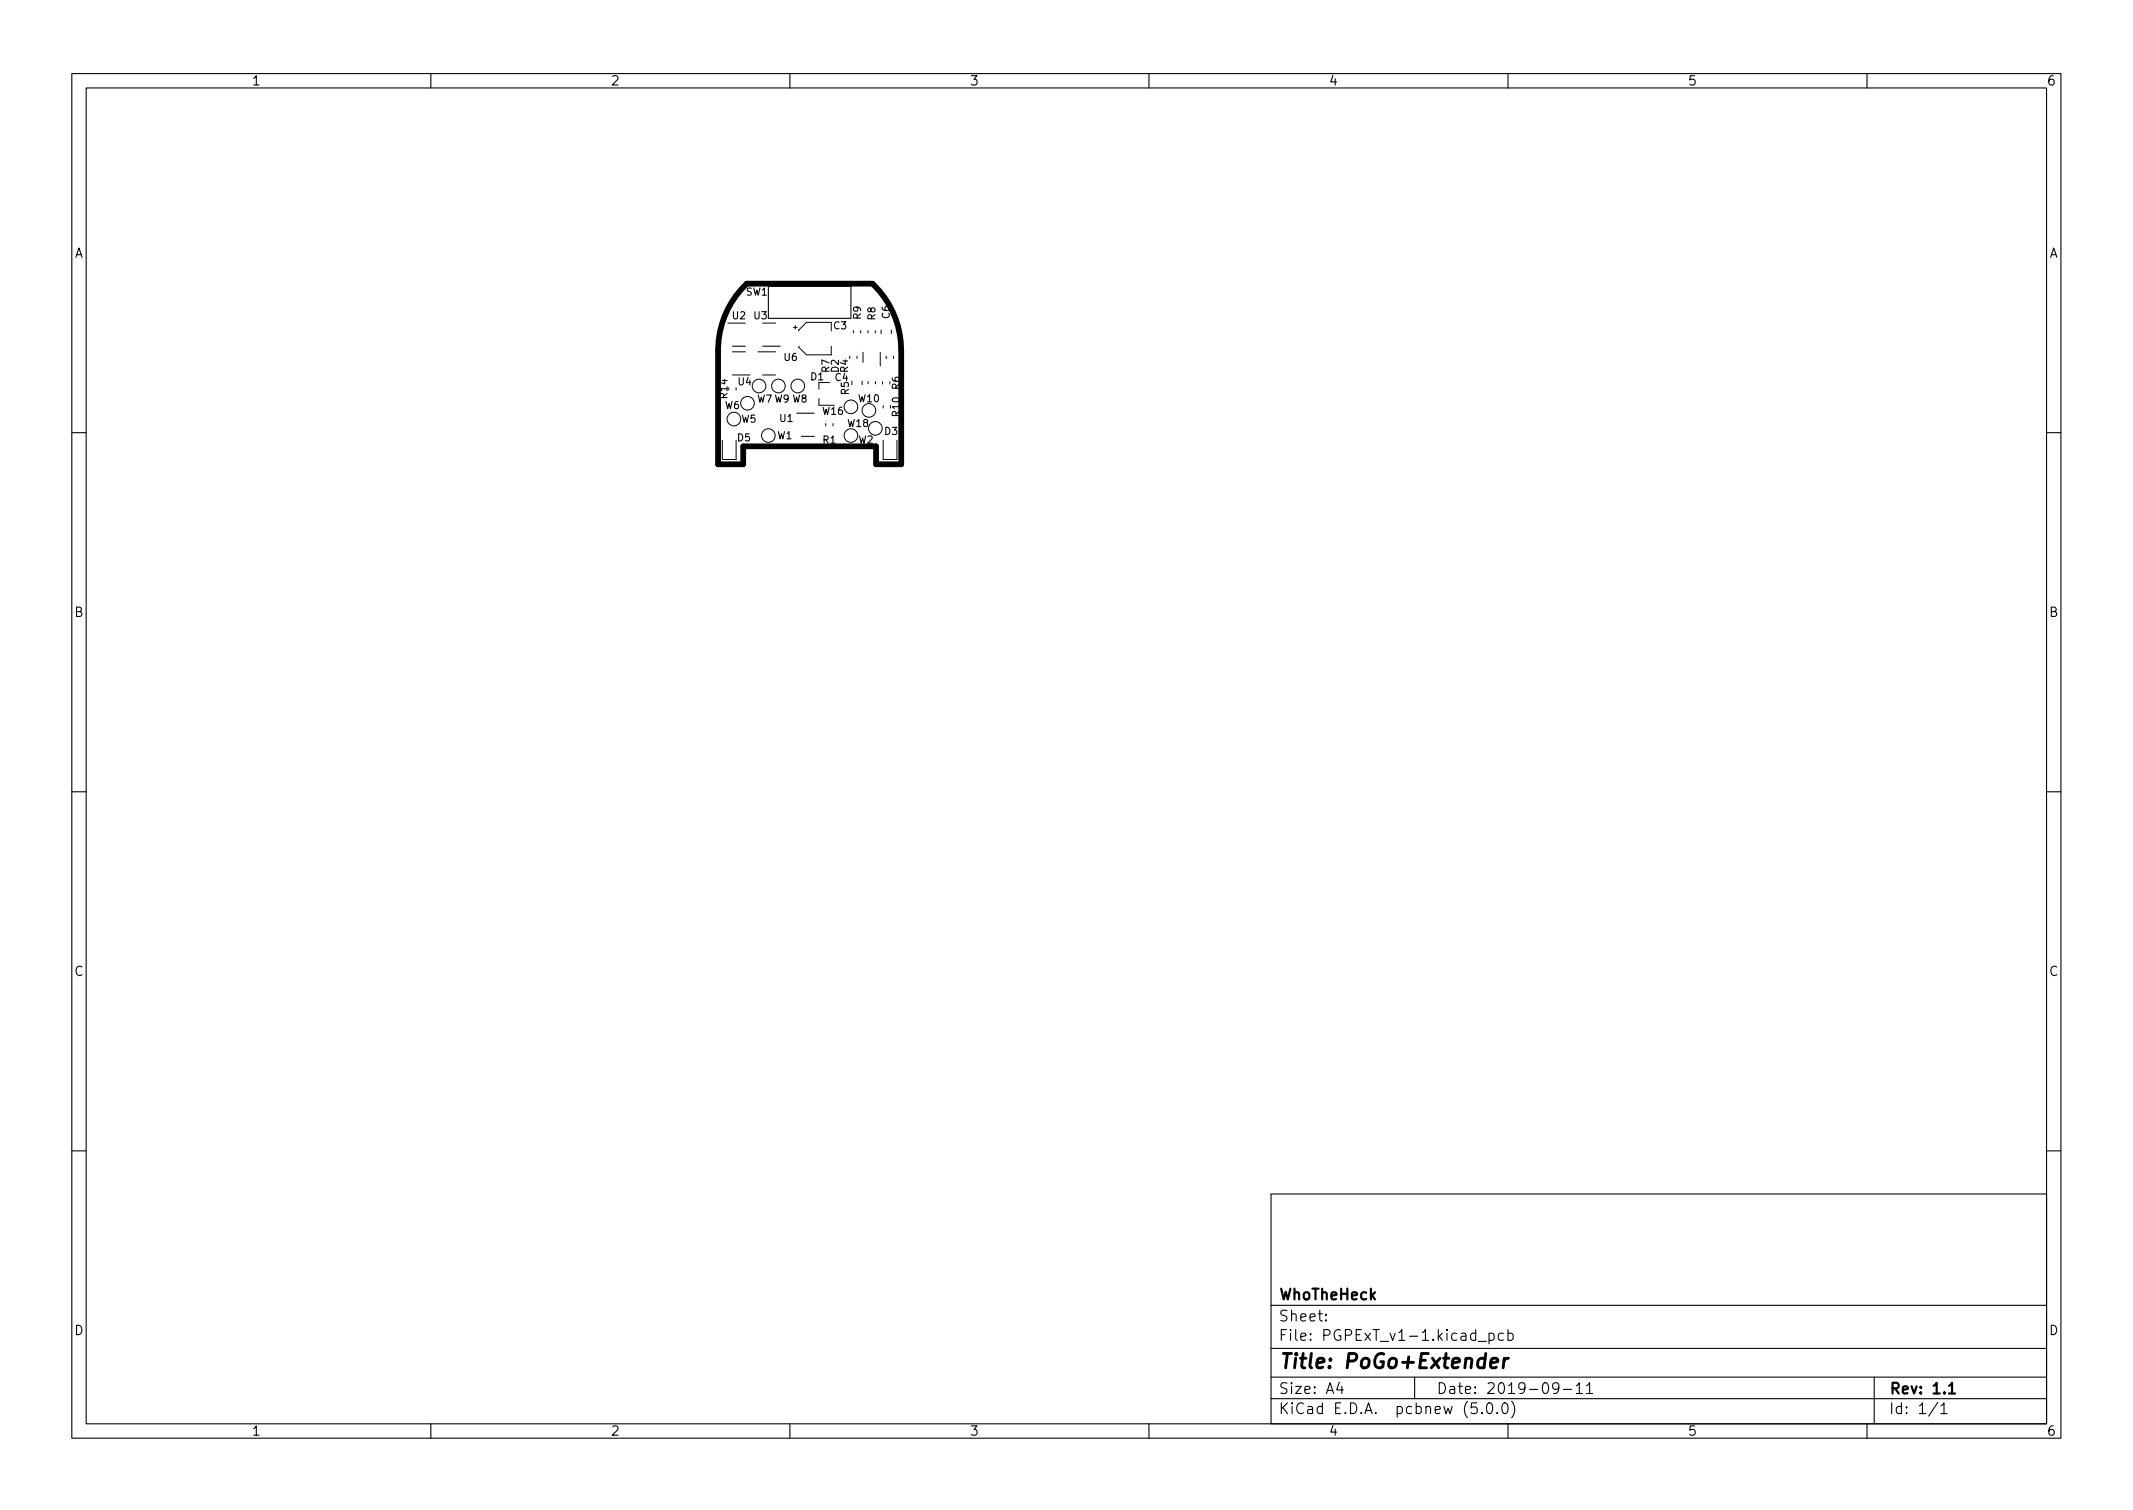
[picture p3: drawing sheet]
<svg xmlns="http://www.w3.org/2000/svg" width="297mm" height="210mm" viewBox="0 0 297 210" stroke-linecap="round" stroke-linejoin="round" font-family="sans-serif">
<defs><g id="words">
<text font-size="2.8" x="178" y="190.6">Title: PoGo+Extender</text>
<g font-size="2.1">
<text x="178" y="184">Sheet:</text>
<text x="178" y="181">WhoTheHeck</text>
<text x="178" y="186.7">File: PGPExT_v1-1.kicad_pcb</text>
<text x="178" y="196.9">KiCad E.D.A. pcbnew (5.0.0)</text>
<text x="178" y="194.1">Size: A4</text>
<text x="200" y="194.1">Date: 2019-09-11</text>
<text x="263" y="194.1">Rev: 1.1</text>
<text x="263" y="196.9">Id: 1/1</text>
</g>
<g font-size="1.8">
<text x="35" y="11.9">1</text>
<text x="85" y="11.9">2</text>
<text x="135" y="11.9">3</text>
<text x="185" y="11.9">4</text>
<text x="235" y="11.9">5</text>
<text x="285" y="11.9">6</text>
<text x="10.3" y="35.9">A</text>
<text x="285.3" y="35.9">A</text>
<text x="10.3" y="85.9">B</text>
<text x="285.3" y="85.9">B</text>
<text x="10.3" y="135.9">C</text>
<text x="285.3" y="135.9">C</text>
<text x="10.3" y="185.9">D</text>
<text x="285.3" y="185.9">D</text>
<text x="35" y="199.9">1</text>
<text x="85" y="199.9">2</text>
<text x="135" y="199.9">3</text>
<text x="185" y="199.9">4</text>
<text x="235" y="199.9">5</text>
<text x="285" y="199.9">6</text>
</g>
<g font-size="1.4">
<text x="103.9" y="41.1">SW1</text>
<text x="102" y="44.4">U2</text>
<text x="105" y="44.4">U3</text>
<text x="116.1" y="45.8">C3</text>
<text x="119.9" y="44.4" transform="rotate(-90 119.9 44.4)">R9</text>
<text x="121.9" y="44.5" transform="rotate(-90 121.9 44.5)">R8</text>
<text x="123.9" y="44.3" transform="rotate(-90 123.9 44.3)">C6</text>
<text x="102.8" y="53.6">U4</text>
<text x="109.2" y="50.2">U6</text>
<text x="112.9" y="52.9">D1</text>
<text x="115.5" y="51.8" transform="rotate(-90 115.5 51.8)">R7</text>
<text x="116.3" y="53">C4</text>
<text x="116.8" y="51.8" transform="rotate(-90 116.8 51.8)">D2</text>
<text x="118.1" y="51.8" transform="rotate(-90 118.1 51.8)">R4</text>
<text x="101" y="56.9">W6</text>
<text x="101.3" y="55.4" transform="rotate(-90 101.3 55.4)">R14</text>
<text x="103.3" y="58.8">W5</text>
<text x="105.5" y="56">W7 W9 W8</text>
<text x="108.6" y="58.7">U1</text>
<text x="114.6" y="57.7">W16</text>
<text x="118.1" y="59.4">W18</text>
<text x="118.2" y="54.9" transform="rotate(-90 118.2 54.9)">R5</text>
<text x="119.6" y="56">W10</text>
<text x="125.3" y="57.9" transform="rotate(-90 125.3 57.9)">R10</text>
<text x="125.3" y="54.2" transform="rotate(-90 125.3 54.2)">R6</text>
<text x="102.7" y="61.4">D5</text>
<text x="108.3" y="61.1">W1</text>
<text x="114.6" y="61.7">R1</text>
<text x="119.6" y="61.7">W2</text>
<text x="123.2" y="60.5">D3</text>
</g>
</g></defs>
<g fill="none" stroke="#000" stroke-width=".15">
<path d="M10 10.2h277v190.1h-277zM12 12.2h273v186.1h-273zM60 10.2v2M110 10.2v2M160 10.2v2M210 10.2v2M260 10.2v2M107 39.9h11.5v4.4h-11.5zM10 60.2h2M285 60.2h2M10 110.2h2M285 110.2h2"/>
<path d="M10 160.2h2M177 166.3h108v32h-108zM285 160.2h2M60 198.3v2M110 198.3v2M160 198.3v2M177 194.8h108M177 191.8h108M177 187.8h108M177 181.8h108M184.6 183.8l.1 .1h-.1v-.1v.1M184.6 183l.1 .1h-.1v-.1v.1"/>
<path d="M186.5 192.5l-.4 1h1M186.9 193v1M197 191.8v3M205.9 186.8h1.1M206.4 196.7v.1h-.1l.1-.1v.1M207.2 195.4a.36 .36 0 0 1 .6 .2 .77 .77 0 0 1-.4 1.2 1 1 0 0 1-.2-1.4zM207.4 185.7l.4-.1 .3 .3v.4l-.2 .3h-.1h-.4M207.4 185.6v1.5M208.5 196.7l.1 .1h-.1h-.1l.1-.1v.1M209.4 195.4a.36 .36 0 0 1 .5 .2 .77 .77 0 0 1-.4 1.2 1 1 0 0 1-.1-1.4zM209.4 185.7l-.5-.1-.3 .3v.4l.2 .3h.1h.5M210 198.3v2"/>
<path d="M210 185.7l.4-.1 .3 .3v.4l-.1 .3h-.2h-.4M210 185.1v1.5M210.5 195.1a1.72 1.72 0 0 1 0 2.3M217.1 193.2l-.3 .3-.4-.1-.2-.2v-.4l.2-.2 .4-.1 .2 .2a.99 .99 0 0 1-.4 1.3h-.2M217.7 193.5h1.2M219.5 193l.4-.5v1.5M219.5 194h.9M220.9 193l.5-.5v1.5M220.9 194h.9M260 198.3v2M261 191.8v6.5M269.9 195.3l-1.3 1.9"/>
<path d="M270.3 195.8l.4-.5v1.5M270.3 196.8h.8"/>
</g>
<path d="M271.4 193l.4-.5v1.5M271.4 194h.9" fill="none" stroke="#000" stroke-width=".3"/>
<path d="M207.6 189.8l1-.2-.1-.4-.2-.1-.5 .1-.2 .2-.1 .8 .1 .2 .2 .1 .6-.1M209.5 189.1l-.2 1.4M210.1 189.1a.59 .59 0 0 0-.7 .4" fill="none" stroke="#000" stroke-width=".4"/>
<path d="M125.5 48.8a12.8 12.8 0 0 0-4-9.3h-17.5a12.8 12.8 0 0 0-4 9.3v15.8h3.5v-2.5h18.5v2.5h3.5v-15.8" fill="none" stroke="#000" stroke-width=".8"/>
<g fill="none" stroke="#000" stroke-width=".14">
<path d="M101.4 45h2.4M102 48.2h1.8M102 49h1.8M102 52.2h2.4M102.5 54v.3M105.5 49h2.5M106.2 45h1.8M106.2 48.2h2.5M106.2 52.2h1.8M110.5 45.6h.5M110.8 45.3v.5M110.9 57.5h2.5"/>
<path d="M111.2 48.2v.1l1.1 1.1h3.5v-1.2M114 55.5v.9h2.2M115 59v.3M115.5 53.3h-1.5v.9M115.8 44.9h-3.5l-1.1 1.1v.1M116 59v.3M118.3 49.6v.3M118.8 46v.4M119.4 49.6v.3M119.9 46v.4M120.1 53.1v.5M120.2 49.1v1.4"/>
<path d="M120.9 46v.4M120.9 53.1v.4M121.9 46v.4M121.9 53.1v.4M122.6 49.1v1.9M122.7 45.9v.6M122.9 53.1v.4M123 56.5v.3M123.4 49.6v.3M124.1 45.9v.6M124.4 49.6v.3M100.6 61.3v2.7h1.9v-2.7"/>
<path d="M111.6 60.8h1.8M123 61.3v2.7h1.9v-2.7"/>
<circle cx="102.2" cy="58.3" r=".95"/>
<circle cx="104.1" cy="56.1" r=".95"/>
<circle cx="105.7" cy="53.7" r=".95"/>
<circle cx="108.4" cy="53.7" r=".95"/>
<circle cx="111.1" cy="53.7" r=".95"/>
<circle cx="118.5" cy="56.6" r=".95"/>
<circle cx="121" cy="57.1" r=".95"/>
<circle cx="121.9" cy="59.6" r=".95"/>
<circle cx="107" cy="60.6" r=".95"/>
<circle cx="118.5" cy="60.6" r=".95"/>
</g>
<use href="#words"/>
</svg>
